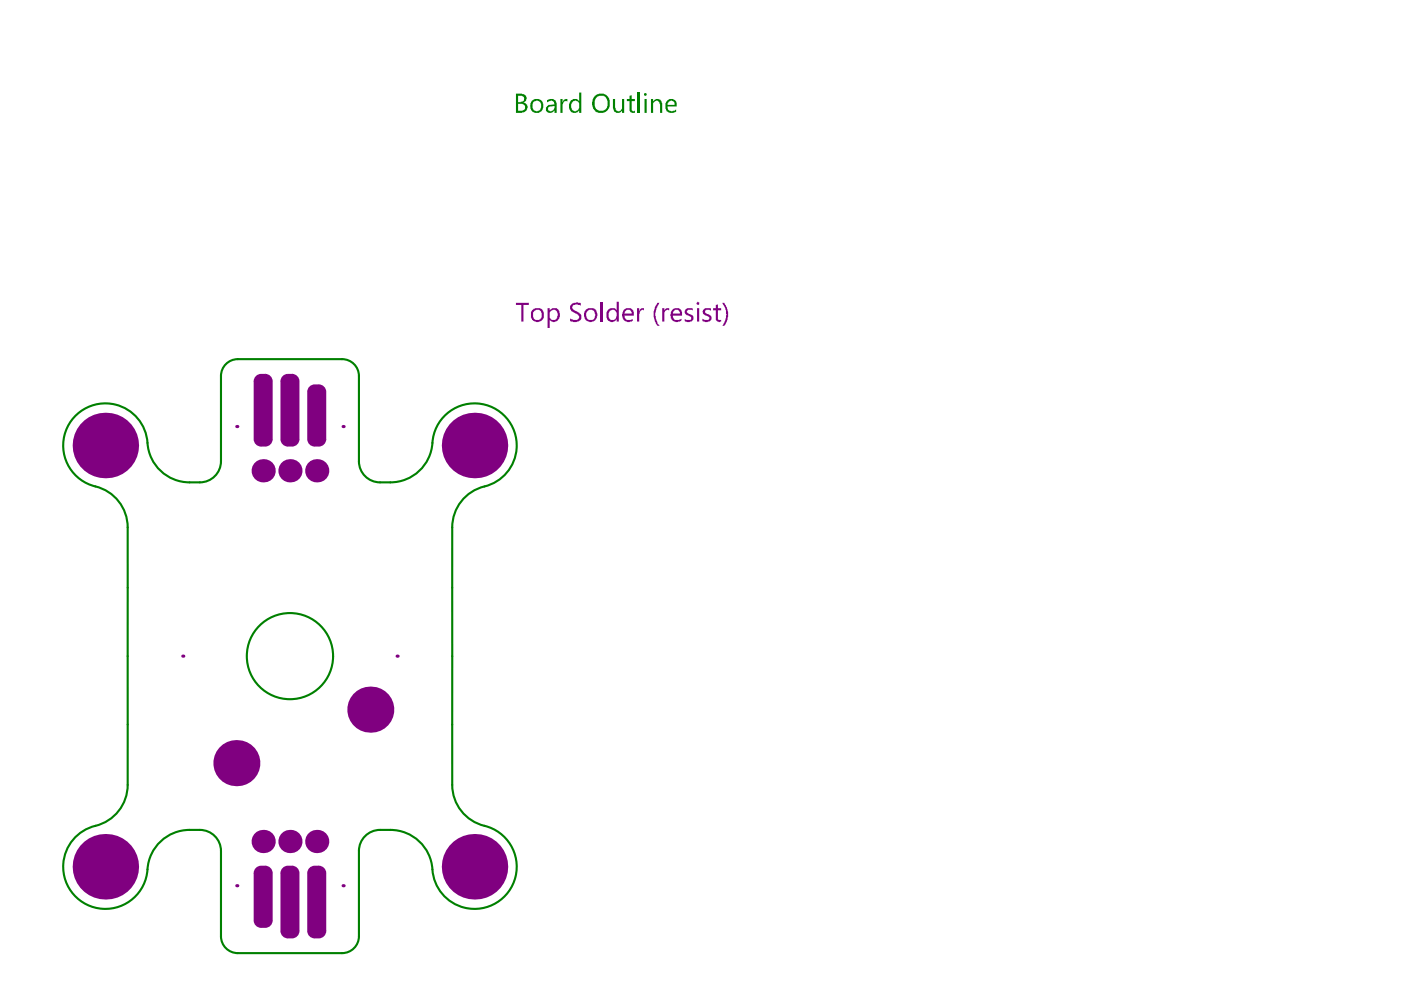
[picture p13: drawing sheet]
<svg xmlns="http://www.w3.org/2000/svg" width="297mm" height="210mm" viewBox="0 0 297 210" stroke-linecap="round" stroke-linejoin="round" font-family="sans-serif">
<path d="M46.9 79.7v18.1M50.4 76.1h22.1M76.1 79.7v18.1M27.1 111.8v54.6M40.2 102.3h2.2M80.6 102.3h2.2M95.9 111.8v54.6M40.2 176h2.2M80.6 176h2.2M46.9 180.4v18.1M76.1 180.4v18.1M50.4 202.1h22.1" fill="none" stroke="#008000" stroke-width=".45"/>
<g fill="#008000">
<path d="M118.8 21h.5v.7l.3-.6 .7-.1v.6a.69 .69 0 0 0-.7 0 .69 .69 0 0 0-.3 .6v1.7h-.5z"/>
<path d="M130 21h.4v1.8l.1 .1a.64 .64 0 0 0 .5 .7 .64 .64 0 0 0 .8-.5l.1-.1v-2h.4v2.9h-.4v-.4a1.05 1.05 0 0 1-1.3 .4 1.05 1.05 0 0 1-.6-1.1z"/>
<path d="M133.5 20.3l.4-.1v.8h.7v.4h-.7v1.6a.46 .46 0 0 0 .2 .5 .46 .46 0 0 0 .5 0v.4a.84 .84 0 0 1-1.1-.8v-1.7h-.6v-.4h.6z"/>
<path d="M135.2 19.6h.4v4.3h-.4z"/>
<path d="M138 21h.5v.6a1.02 1.02 0 0 1 1.2-.6 1.02 1.02 0 0 1 .7 1.1v1.8h-.5v-1.8l-.1-.1a.59 .59 0 0 0-.6-.7l-.4 .1-.3 .5v2h-.5z"/>
<path d="M109.8 20.3v1.4h.6v-.1a.63 .63 0 0 0 .7-.6 .63 .63 0 0 0-.6-.7zM109.8 22v1.5h.7a.75 .75 0 0 0 .8-.8 .75 .75 0 0 0-.9-.7zM109.4 19.9h1.2a1.02 1.02 0 0 1 1 1.3l-.6 .6h.1a.95 .95 0 0 1 .8 .8 .95 .95 0 0 1-.6 1l-.7 .3h-1.2z"/>
<path d="M113 21.7a1.57 1.57 0 0 0 .4 1.8 1.04 1.04 0 0 0 1.1-.2 1.04 1.04 0 0 0 .2-1.2 1 1 0 0 0-1.7-.4zM112.7 21.4a1.44 1.44 0 0 1 1.9-.2 1.44 1.44 0 0 1 .5 1.8v.3a1.43 1.43 0 0 1-1.9 .6 1.43 1.43 0 0 1-.7-1.8z"/>
<path d="M116.2 22.8a.59 .59 0 0 0 .3 .7 .59 .59 0 0 0 .7-.1l.4-.5v-.4l-1.1 .1zM116 21.2h.1a1.14 1.14 0 0 1 1.2-.2 1.14 1.14 0 0 1 .7 1v1.9h-.4v-.4a1.01 1.01 0 0 1-1 .4 1.01 1.01 0 0 1-.8-.6 .97 .97 0 0 1 .9-1.1l.9-.1a.78 .78 0 0 0-.8-.8l-.8 .4z"/>
<path d="M121 21.3h.1a1.12 1.12 0 0 1 1.7 .1v-1.8h.5v4.3h-.5v-.5a1.16 1.16 0 0 1-1.4 .5 1.16 1.16 0 0 1-.8-1.2v-.6zM121.2 21.8l-.1 .8a.87 .87 0 0 0 .7 .9 .87 .87 0 0 0 1-.6v-.3a.99 .99 0 0 0-.3-1.2h-.2a.6 .6 0 0 0-.9 .3z"/>
<path d="M126.3 20.8v.1a2.3 2.3 0 0 0 .2 2.4 1.47 1.47 0 0 0 1.7 0 1.47 1.47 0 0 0 .6-1.6v-.1a1.5 1.5 0 0 0-1-1.3h-.7zM126.1 20.3a1.99 1.99 0 0 1 3.1 .6 2.45 2.45 0 0 1-.7 2.8 1.97 1.97 0 0 1-2.2-.1 1.97 1.97 0 0 1-.8-1.9l.1-.6z"/>
<path d="M136.5 20.1a.32 .32 0 0 1 .6 0 .32 .32 0 0 1-.6 0zM136.7 21h.4v2.9h-.4z"/>
<path d="M141.8 21.6l-.3 .3v.3h1.5a.74 .74 0 0 0-.4-.8 .74 .74 0 0 0-.8 .2zM141.3 21.4a1.18 1.18 0 0 1 1.3-.4 1.18 1.18 0 0 1 .9 1.1v.5h-2v.1a.84 .84 0 0 0 1.2 .8h.3l.4-.2v.4a1.68 1.68 0 0 1-2.1-.2 2.38 2.38 0 0 1 0-2.1z"/>
</g>
<g fill="none" stroke="#008000" stroke-width=".45">
<path d="M50.4 76.1a3.6 3.6 0 0 0-3.5 3.6M72.5 76.1a3.6 3.6 0 0 1 3.6 3.6M46.9 97.8a4.5 4.5 0 0 1-4.5 4.5M76.1 97.8a4.5 4.5 0 0 0 4.5 4.5M40.2 102.3a9.1 9.1 0 0 1-9.1-9.4 8.9 8.9 0 0 0-14.9-4.9 8.9 8.9 0 0 0 4 15.1 8.9 8.9 0 0 1 6.9 8.7M82.8 102.3a8.9 8.9 0 0 0 8.9-8.4 8.9 8.9 0 0 1 8.6-8.4 8.9 8.9 0 0 1 9.2 7.7 8.9 8.9 0 0 1-6.8 9.9 8.9 8.9 0 0 0-6.8 8.7M27.1 166.4a9.2 9.2 0 0 1-7.9 9 8.9 8.9 0 0 0-2.2 15.6 8.9 8.9 0 0 0 14.3-6.7 8.9 8.9 0 0 1 8.9-8.3M42.4 176a4.5 4.5 0 0 1 4.5 4.4M80.6 176a4.5 4.5 0 0 0-4.5 4.4M95.9 166.4a8.9 8.9 0 0 0 6.8 8.7 8.9 8.9 0 0 1 6.8 9.9 8.9 8.9 0 0 1-9.2 7.7 8.9 8.9 0 0 1-8.6-8.4 8.9 8.9 0 0 0-8.9-8.3M46.9 198.5a3.6 3.6 0 0 0 3.5 3.6M76.1 198.5a3.6 3.6 0 0 1-3.6 3.6"/>
<circle cx="61.5" cy="139.1" r="9.1"/>
</g>
<g fill="#800080">
<path d="M109.4 64.2h2.7v.5h-1.1v3.5h-.5v-3.5h-1.1z"/>
<path d="M121 64.7h.1a1.32 1.32 0 0 1 1.6-.5l.4 .1v.5h-.1a1.48 1.48 0 0 0-1.6 0 .79 .79 0 0 0 .7 1.1l.2 .1a1.47 1.47 0 0 1 1 1.5l-.2 .2a1.79 1.79 0 0 1-1.9 .5l-.3-.1v-.6a1.61 1.61 0 0 0 1.8 .1 .85 .85 0 0 0-.7-1.1l-.1-.1a1.21 1.21 0 0 1-.9-1.7z"/>
<path d="M127.3 64h.5v4.2h-.5z"/>
<path d="M135.1 65.3h.4v.6h.1a.8 .8 0 0 1 .9-.6v.5l-.3-.1a.61 .61 0 0 0-.6 .8l-.1 1.7h-.4z"/>
<path d="M139.4 64.2h.4a4.3 4.3 0 0 0-.4 4.3l.4 .6h-.4a4.1 4.1 0 0 1 0-4.9z"/>
<path d="M140.4 65.3h.5v.6l.2-.4 .8-.2v.5a.73 .73 0 0 0-.8 .1 .73 .73 0 0 0-.2 .8v1.5h-.5z"/>
<path d="M145.3 65.7a1.45 1.45 0 0 1 1.6-.2v.4a.68 .68 0 0 0-.8-.3 .68 .68 0 0 0-.5 .6l.6 .4a.85 .85 0 0 1 .8 .9 .85 .85 0 0 1-.9 .8l-.8-.1-.1-.6 .3 .2h.4a.44 .44 0 0 0 .6-.2 .44 .44 0 0 0-.4-.6v-.1a.89 .89 0 0 1-.8-1.2z"/>
<path d="M149 65.7a1.7 1.7 0 0 1 1.7-.2v.4l-.5-.2a.44 .44 0 0 0-.6 .2 .44 .44 0 0 0 .2 .6l.5 .2a.75 .75 0 0 1 .5 .8 .75 .75 0 0 1-.7 .7v.1l-.9-.1-.3-.1v-.5l.7 .2a.51 .51 0 0 0 .6-.1 .51 .51 0 0 0 .1-.5l-.2-.2a1.01 1.01 0 0 1-1.1-1.2z"/>
<path d="M151.8 64.7l.4-.2v.8h.7v.5h-.7v1.6a.42 .42 0 0 0 .2 .5 .42 .42 0 0 0 .5-.1v.4l-.2 .1h-.4v-.1a.62 .62 0 0 1-.5-.8v-1.6h-.6v-.5h.6z"/>
<path d="M153.1 64.2h.4a3.7 3.7 0 0 1 0 4.9h-.4a3.5 3.5 0 0 0 .8-2.7l-.1-.9z"/>
<path d="M113.3 65.9l-.3 .6a1 1 0 0 0 1.1 1.4 1 1 0 0 0 .6-1.7 .92 .92 0 0 0-1.4-.3zM112.7 65.9a1.65 1.65 0 0 1 2.5 0v.1a1.56 1.56 0 0 1-.8 2.2 1.37 1.37 0 0 1-1.8-1.6z"/>
<path d="M116.1 65.3h.4v.6a1.15 1.15 0 0 1 2-.1 1.64 1.64 0 0 1-.7 2.4 .92 .92 0 0 1-1.3-.4v1.7h-.4zM116.7 66l-.2 1a.8 .8 0 0 0 .6 .8 .8 .8 0 0 0 .9-.3 1.24 1.24 0 0 0-.3-1.8h-.5z"/>
<path d="M124.4 66.1v.1a1.08 1.08 0 0 0 .2 1.4 1.08 1.08 0 0 0 1.3 .1 1.36 1.36 0 0 0-.2-1.9l-.3-.1a.72 .72 0 0 0-.9 .4zM124.2 65.7a1.46 1.46 0 0 1 1.9-.1 1.46 1.46 0 0 1 .3 1.9l-.1 .2a1.41 1.41 0 0 1-1.8 .3 1.41 1.41 0 0 1-.6-1.8z"/>
<path d="M128.8 65.8a1.41 1.41 0 0 1 1.8-.2l.1 .2v-1.8h.5v4.2h-.5v-.5a1.26 1.26 0 0 1-1.6 .3 1.26 1.26 0 0 1-.5-1.5zM129.3 65.9a1.39 1.39 0 0 0 .3 1.9h.1a.77 .77 0 0 0 .9-.6l.1-.7a.89 .89 0 0 0-1.4-.6z"/>
<path d="M132.5 66.1l-.2 .4h1.6a.76 .76 0 0 0-.6-.9 .76 .76 0 0 0-.8 .5zM132.3 65.6a1.29 1.29 0 0 1 2.1 .5v.8h-2.1a1.08 1.08 0 0 0 1.7 .8l.2-.1v.3a1.37 1.37 0 0 1-1.8 .1 1.37 1.37 0 0 1-.4-1.6z"/>
<path d="M142.8 66l-.1 .5h1.5a.73 .73 0 0 0-.5-.8 .73 .73 0 0 0-.9 .3zM142.3 65.9a1.21 1.21 0 0 1 1.4-.6 1.21 1.21 0 0 1 .9 1.2v.4h-1.9a.91 .91 0 0 0 .5 .9 .91 .91 0 0 0 1-.1l.3-.1v.3a1.52 1.52 0 0 1-2.1-.1l-.1-.1a1.9 1.9 0 0 1 0-1.8z"/>
<path d="M147.7 64.2a.31 .31 0 0 1 .4-.1 .31 .31 0 0 1 0 .5 .31 .31 0 0 1-.4-.2zM147.8 65.3h.4v2.9h-.4z"/>
<path d="M61.9 183.6v1.5zM61.9 183.6a1.57 1.57 0 0 1 1.6 1.5h-1.6z"/>
<path d="M59.5 185.1h1.5zM59.8 184.2l.7-.6h.5v1.5h-1.5z"/>
<path d="M61 197.4v1.6zM59.5 197.4h1.5v1.6a1.57 1.57 0 0 1-1.5-1.6z"/>
<path d="M61.9 197.4h1.6zM61.9 197.4h1.6a1.57 1.57 0 0 1-1.6 1.6z"/>
<path d="M56.2 183.6v1.5zM56.2 183.6a1.57 1.57 0 0 1 1.6 1.5h-1.6z"/>
<path d="M53.8 185.1h1.6zM54.1 184.2l.8-.6h.5v1.5h-1.6z"/>
<path d="M55.4 195.2v1.5zM53.8 195.2h1.6v1.5a1.57 1.57 0 0 1-1.6-1.5z"/>
<path d="M56.2 195.2h1.6zM56.2 195.2h1.6a1.57 1.57 0 0 1-1.6 1.5z"/>
<path d="M67.6 183.6v1.5zM67.6 183.6a1.57 1.57 0 0 1 1.6 1.5h-1.6z"/>
<path d="M65.1 185.1h1.6zM65.4 184.2l.8-.6h.5v1.5h-1.6z"/>
<path d="M66.7 197.4v1.6zM65.1 197.4h1.6v1.6a1.57 1.57 0 0 1-1.6-1.6z"/>
<path d="M67.6 197.4h1.6zM67.6 197.4h1.6a1.57 1.57 0 0 1-1.6 1.6z"/>
<path d="M61 93.1v1.6zM59.5 93.1h1.5v1.6a1.57 1.57 0 0 1-1.5-1.6z"/>
<path d="M61.9 93.1h1.6zM61.9 93.1h1.6a1.57 1.57 0 0 1-1.6 1.6z"/>
<path d="M61.9 79.3v1.5zM61.9 79.3a1.57 1.57 0 0 1 1.6 1.5h-1.6z"/>
<path d="M59.5 80.8h1.5zM59.8 79.9l.7-.5 .5-.1v1.5h-1.5z"/>
<path d="M66.7 93.1v1.6zM65.1 93.1h1.6v1.6a1.57 1.57 0 0 1-1.6-1.6z"/>
<path d="M67.6 93.1h1.6zM67.6 93.1h1.6a1.57 1.57 0 0 1-1.6 1.6z"/>
<path d="M67.6 81.5v1.6zM67.6 81.5a1.57 1.57 0 0 1 1.6 1.6h-1.6z"/>
<path d="M65.1 83.1h1.6zM65.4 82.1l.8-.5 .5-.1v1.6h-1.6z"/>
<path d="M55.4 93.1v1.6zM53.8 93.1h1.6v1.6a1.57 1.57 0 0 1-1.6-1.6z"/>
<path d="M56.2 93.1h1.6zM56.2 93.1h1.6a1.57 1.57 0 0 1-1.6 1.6z"/>
<path d="M56.2 79.3v1.5zM56.2 79.3a1.57 1.57 0 0 1 1.6 1.5h-1.6z"/>
<path d="M53.8 80.8h1.6zM54.1 79.9l.8-.5 .5-.1v1.5h-1.6z"/>
<circle cx="50.2" cy="187.8" r=".34"/>
<circle cx="72.7" cy="187.8" r=".34"/>
<circle cx="22.3" cy="183.8" r="6.9"/>
<circle cx="100.6" cy="183.8" r="6.9"/>
<circle cx="67.2" cy="178.4" r="2.46"/>
<circle cx="61.5" cy="178.4" r="2.46"/>
<circle cx="55.8" cy="178.4" r="2.46"/>
<circle cx="50.1" cy="161.8" r="4.9"/>
<circle cx="78.5" cy="150.5" r="4.9"/>
<circle cx="38.8" cy="139.1" r=".34"/>
<circle cx="84.2" cy="139.1" r=".34"/>
<circle cx="55.8" cy="99.8" r="2.46"/>
<circle cx="61.5" cy="99.8" r="2.46"/>
<circle cx="67.2" cy="99.8" r="2.46"/>
<circle cx="22.3" cy="94.5" r="6.9"/>
<circle cx="100.6" cy="94.5" r="6.9"/>
<circle cx="72.7" cy="90.4" r=".34"/>
<circle cx="50.2" cy="90.4" r=".34"/>
</g>
<g fill="#800080">
<path d="M59.5 185.1l1.5-1.5h.9l1.6 1.5v12.3l-1.6 1.6h-.9l-1.5-1.6z" fill-rule="evenodd"/>
<path d="M53.8 185.1l1.6-1.5h.8l1.6 1.5v10.1l-1.6 1.5h-.8l-1.6-1.5z" fill-rule="evenodd"/>
<path d="M65.1 185.1l1.6-1.5h.9l1.6 1.5v12.3l-1.6 1.6h-.9l-1.6-1.6z" fill-rule="evenodd"/>
<path d="M59.5 80.8l1.5-1.5h.9l1.6 1.5v12.3l-1.6 1.6h-.9l-1.5-1.6z" fill-rule="evenodd"/>
<path d="M65.1 83.1l1.6-1.6h.9l1.6 1.6v10l-1.6 1.6h-.9l-1.6-1.6z" fill-rule="evenodd"/>
<path d="M53.8 80.8l1.6-1.5h.8l1.6 1.5v12.3l-1.6 1.6h-.8l-1.6-1.6z" fill-rule="evenodd"/>
</g>
</svg>
